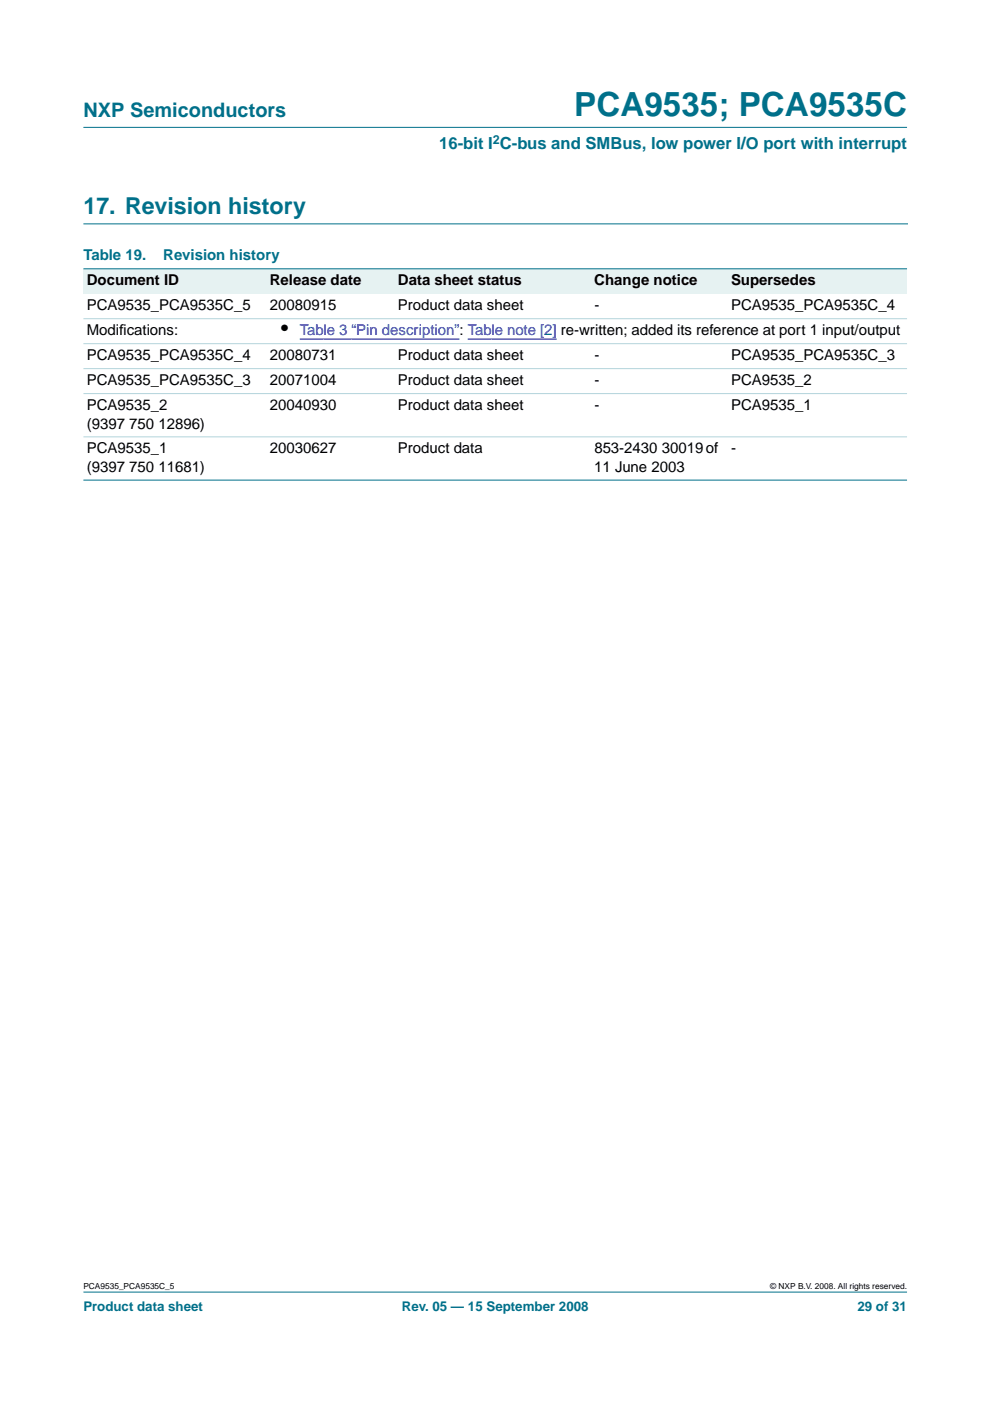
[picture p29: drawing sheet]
<svg xmlns="http://www.w3.org/2000/svg" width="210mm" height="297mm" viewBox="0 0 210 297" stroke-linecap="round" stroke-linejoin="round" font-family="sans-serif">
<defs><g id="words">
<text font-size="7.1" fill="#00708a" x="121.7" y="24.7">PCA9535; PCA9535C</text>
<text font-size="4.9" fill="#00708a" x="17.7" y="45.5">17. Revision history</text>
<text font-size="4.2" fill="#00708a" x="17.7" y="24.9">NXP Semiconductors</text>
<text font-size="4.2" x="59.6" y="71.1">•</text>
<text font-size="3.5" fill="#00708a" x="93.1" y="31.6">16-bit I C-bus and SMBus, low power I/O port with interrupt</text>
<g font-size="3.2" fill="#00708a">
<text x="17.7" y="55.2">Table 19.</text>
<text x="34.6" y="55.2">Revision history</text>
</g>
<g font-size="3.2">
<text x="18.4" y="60.5">Document ID</text>
<text x="18.4" y="65.8">PCA9535_PCA9535C_5</text>
<text x="57.2" y="60.5">Release date</text>
<text x="57.2" y="65.8">20080915</text>
<text x="84.4" y="60.5">Data sheet status</text>
<text x="84.4" y="65.8">Product data sheet</text>
<text x="126" y="60.5">Change notice</text>
<text x="126" y="65.8">-</text>
<text x="155" y="60.5">Supersedes</text>
<text x="155" y="65.8">PCA9535_PCA9535C_4</text>
<text x="18.4" y="71.1">Modif</text>
<text x="25.3" y="71.1">ications:</text>
<text x="18.4" y="76.4">PCA9535_PCA9535C_4</text>
<text x="57.2" y="76.4">20080731</text>
<text x="84.4" y="76.4">Product data sheet</text>
<text x="126" y="76.4">-</text>
<text x="155" y="76.4">PCA9535_PCA9535C_3</text>
<text x="18.4" y="81.7">PCA9535_PCA9535C_3</text>
<text x="57.2" y="81.7">20071004</text>
<text x="84.4" y="81.7">Product data sheet</text>
<text x="126" y="81.7">-</text>
<text x="155" y="81.7">PCA9535_2</text>
<text x="18.4" y="87">PCA9535_2</text>
<text x="57.2" y="87">20040930</text>
<text x="84.4" y="87">Product data sheet</text>
<text x="126" y="87">-</text>
<text x="155" y="87">PCA9535_1</text>
<text x="18.4" y="90.9">(9397 750 12896)</text>
<text x="18.4" y="96.1">PCA9535_1</text>
<text x="18.4" y="100">(9397 750 11681)</text>
<text x="57.2" y="96.1">20030627</text>
<text x="84.4" y="96.1">Product data</text>
<text x="126" y="100">11 June 2003</text>
<text x="126" y="96.1">853-2430 30019 of</text>
<text x="155" y="96.1">-</text>
</g>
<text font-size="3.2" fill="#00f" x="63.5" y="71.1">Table 3 “Pin description”: Table note [2] re-written; added its reference at port 1 input/output</text>
<g font-size="2.8" fill="#00708a">
<text x="17.7" y="278">Product data sheet</text>
<text x="85.2" y="278">Rev. 05 — 15 September 2008</text>
<text x="181.8" y="278">29 of 31</text>
</g>
<text font-size="2.6" fill="#00708a" x="104.5" y="30.5">2</text>
<g font-size="1.8">
<text x="17.7" y="273.4">PCA9535_PCA9535C_5</text>
<text x="163.3" y="273.4">© NXP B.V. 2008. All rights reserved.</text>
</g>
</g></defs>
<g fill="#00708a" stroke="#00708a" stroke-width=".21">
<path d="M17.7 273.9h174.6z"/>
<path d="M17.7 27h174.6z"/>
</g>
<path d="M17.7 47.5h174.7" fill="none" stroke="#00708a" stroke-width=".21"/>
<g fill="#e6f2f2">
<path d="M17.7 57h38.8v5.3h-38.8z" fill-rule="evenodd"/>
<path d="M56.5 57h27.2v5.3h-27.2z" fill-rule="evenodd"/>
<path d="M83.7 57h41.6v5.3h-41.6z" fill-rule="evenodd"/>
<path d="M125.3 57h29v5.3h-29z" fill-rule="evenodd"/>
<path d="M154.3 57h38v5.3h-38z" fill-rule="evenodd"/>
</g>
<path d="M63.5 71.9h33.9M99.2 71.9h18.8" fill="none" stroke="#00f" stroke-width=".21"/>
<g fill="#00708a" stroke="#00708a" stroke-width=".21">
<path d="M17.7 57h174.6z"/>
<path d="M17.7 101.8h174.6z"/>
</g>
<g fill="#b3d4db" stroke="#b3d4db" stroke-width=".21">
<path d="M17.7 67.6h174.6z"/>
<path d="M17.7 72.9h174.6z"/>
<path d="M17.7 78.2h174.6z"/>
<path d="M17.7 83.4h174.6z"/>
<path d="M17.7 92.6h174.6z"/>
</g>
<use href="#words"/>
</svg>
